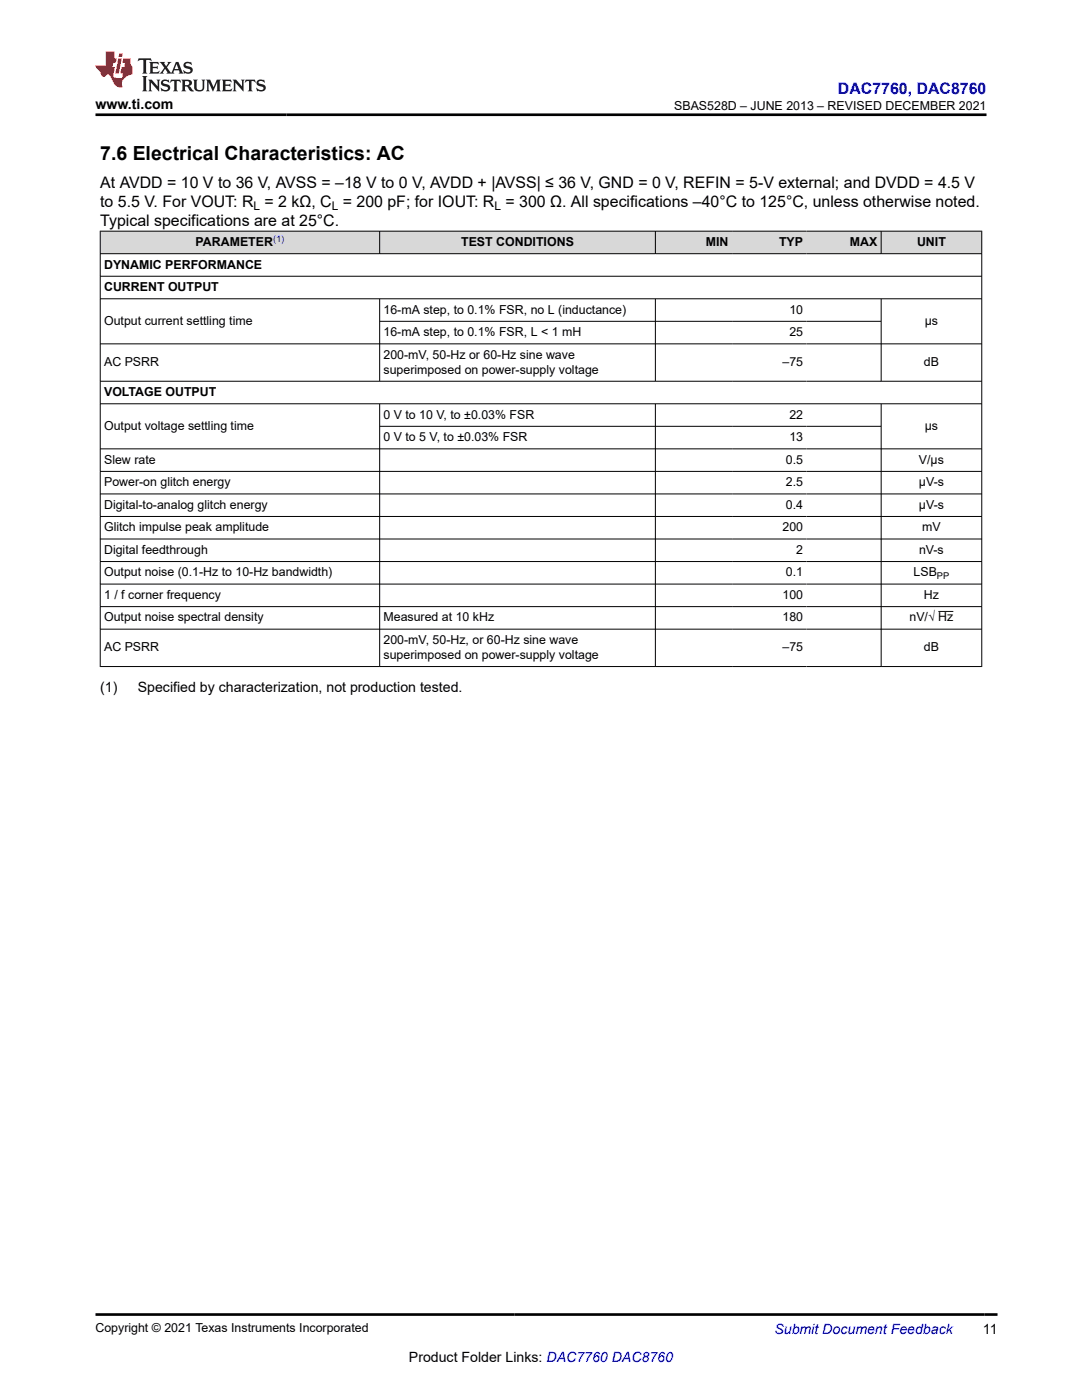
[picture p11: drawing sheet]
<svg xmlns="http://www.w3.org/2000/svg" width="216mm" height="279mm" viewBox="0 0 216 279" stroke-linecap="round" stroke-linejoin="round" font-family="sans-serif">
<defs><g id="words">
<text font-size="3.9" x="20" y="32">7.6 Electrical Characteristics: AC</text>
<text font-size="3.2" fill="#00f" x="167.2" y="18.7">DAC7760, DAC8760</text>
<g font-size="3.2">
<text x="20" y="37.5">At AVDD = 10 V to 36 V, AVSS = –18 V to 0 V, AVDD + |AVSS| ≤ 36 V, GND = 0 V, REFIN = 5-V external; and DVDD = 4.5 V</text>
<text x="20" y="41.3">to 5.5 V. For VOUT: R = 2 kΩ, C = 200 pF; for IOUT: R = 300 Ω. All specifications –40°C to 125°C, unless otherwise noted.</text>
<text x="20" y="45.1">Typical specifications are at 25°C.</text>
</g>
<g font-size="2.8">
<text x="19" y="21.8">www.ti.com</text>
<text x="20" y="138.2">(1)</text>
<text x="27.5" y="138.2">Specified by characterization, not production tested.</text>
<text x="196.1" y="266.1">11</text>
<text x="81.6" y="271.7">Product Folder Links: DAC7760 DAC8760</text>
</g>
<text font-size="2.8" fill="#00f" x="154.5" y="266.2">Submit Document Feedback</text>
<g font-size="2.5">
<text x="134.5" y="21.9">SBAS528D – JUNE 2013 – REVISED DECEMBER 2021</text>
<text x="20.8" y="53.6">DYNAMIC PERFORMANCE</text>
<text x="39" y="49.1">PARAMETER</text>
<text x="92" y="49.1">TEST CONDITIONS</text>
<text x="140.9" y="49.1">MIN</text>
<text x="155.5" y="49.1">TYP</text>
<text x="169.6" y="49.1">MAX</text>
<text x="183" y="49.1">UNIT</text>
<text x="20.8" y="58.1">CURRENT OUTPUT</text>
<text x="20.8" y="64.8">Output current settling time</text>
<text x="76.5" y="62.6">16-mA step, to 0.1% FSR, no L (inductance)</text>
<text x="157.5" y="62.6">10</text>
<text x="184.5" y="64.8">µs</text>
<text x="76.5" y="67.1">16-mA step, to 0.1% FSR, L &lt; 1 mH</text>
<text x="76.5" y="71.6">200-mV, 50-Hz or 60-Hz sine wave</text>
<text x="157.5" y="67.1">25</text>
<text x="20.8" y="73.1">AC PSRR</text>
<text x="76.5" y="74.5">superimposed on power-supply voltage</text>
<text x="156.1" y="73.1">–75</text>
<text x="184.4" y="73.1">dB</text>
<text x="20.8" y="79">VOLTAGE OUTPUT</text>
<text x="76.5" y="83.5">0 V to 10 V, to ±0.03% FSR</text>
<text x="157.5" y="83.5">22</text>
<text x="20.8" y="85.8">Output voltage settling time</text>
<text x="76.5" y="88">0 V to 5 V, to ±0.03% FSR</text>
<text x="157.5" y="88">13</text>
<text x="184.5" y="85.8">µs</text>
<text x="20.8" y="92.5">Slew rate</text>
<text x="156.8" y="92.5">0.5</text>
<text x="183.4" y="92.5">V/µs</text>
<text x="20.8" y="97">Power-on glitch energy</text>
<text x="20.8" y="101.5">Digital-to-analog glitch energy</text>
<text x="156.8" y="97">2.5</text>
<text x="156.8" y="101.5">0.4</text>
<text x="183.4" y="97">µV-s</text>
<text x="183.4" y="101.5">µV-s</text>
<text x="20.8" y="106">Glitch impulse peak amplitude</text>
<text x="156.1" y="106">200</text>
<text x="184" y="106">mV</text>
<text x="20.8" y="110.5">Digital feedthrough</text>
<text x="158.9" y="110.5">2</text>
<text x="183.4" y="110.5">nV-s</text>
<text x="20.8" y="115">Output noise (0.1-Hz to 10-Hz bandwidth)</text>
<text x="20.8" y="119.5">1 / f corner frequency</text>
<text x="156.1" y="119.5">100</text>
<text x="156.8" y="115">0.1</text>
<text x="182.3" y="115">LSB</text>
<text x="184.4" y="119.5">Hz</text>
<text x="20.8" y="124">Output noise spectral density</text>
<text x="76.5" y="124">Measured at 10 kHz</text>
<text x="156.1" y="124">180</text>
<text x="181.5" y="124">nV/√ Hz</text>
<text x="20.8" y="130">AC PSRR</text>
<text x="76.5" y="128.5">200-mV, 50-Hz, or 60-Hz sine wave</text>
<text x="76.5" y="131.5">superimposed on power-supply voltage</text>
<text x="156.1" y="130">–75</text>
<text x="184.4" y="130">dB</text>
<text x="19" y="265.9">Copyright © 2021 Texas Instruments Incorporated</text>
</g>
<g font-size="2.4">
<text x="50.6" y="41.9">L</text>
<text x="66.2" y="41.9">L</text>
<text x="98.7" y="41.9">L</text>
</g>
<text font-size="1.9" fill="#00f" x="54.5" y="48.3">(1)</text>
<text font-size="1.9" x="187" y="115.5">PP</text>
</g></defs>
<g fill="#d8d8d8">
<path d="M20 46.1h175.9v4.5h-175.9z" fill-rule="evenodd"/>
<path d="M20.1 46.2h55.6v4.4h-55.6z" fill-rule="evenodd"/>
<path d="M75.8 46.2h54.9v4.4h-54.9z" fill-rule="evenodd"/>
<path d="M130.8 46.2h15.3v4.4h-15.3z" fill-rule="evenodd"/>
<path d="M146.1 46.2h14.9v4.4h-14.9z" fill-rule="evenodd"/>
<path d="M161 46.2h14.8v4.4h-14.8z" fill-rule="evenodd"/>
<path d="M175.9 46.2h19.9v4.4h-19.9z" fill-rule="evenodd"/>
</g>
<g fill="none" stroke="#000" stroke-width=".2">
<path d="M19.9 46.1h176.1M19.9 50.6h176.1M19.9 55.1h176.1M19.9 59.6h176.1M20 46.1v87M75.8 46.1v4.6M75.8 59.6v16.5M130.8 46.1v4.6M130.8 59.6v16.5M175.8 46.1v4.6M175.8 59.6v16.5M195.9 46.1v87"/>
<path d="M19.9 68.6h176.1M19.9 76.1h176.1M75.8 64.1h100.1M19.9 80.6h176.1M19.9 89.6h176.1M19.9 94.1h176.1M19.9 98.6h176.1M75.8 80.6v52.5M75.8 85.1h100.1M130.8 80.6v52.5M175.8 80.6v52.5M19.9 103.1h176.1"/>
<path d="M19.9 107.6h176.1M19.9 112.1h176.1M19.9 116.6h176.1M19.9 121.1h176.1M19.9 125.6h176.1M19.9 133h176.1M187.2 122h3"/>
</g>
<path d="M27.7 11.6l-.2 .6 .5-.2h.6v.1v2.2l-.2 .4h1l-.2-.4v-2.2v-.1h.5l.5 .2-.1-.6zM29.8 12.4l.2 .3v1.6l-.2 .4h1.9l.1-.6a1.08 1.08 0 0 1-1.3 .2v-.7h.6l.4 .2v-.7l-.4 .2h-.6v-.5l.2-.2a1 1 0 0 1 1 .3l-.1-.5zM31.8 12.4l1 1.1-1 1.2h.9l-.2-.2 .4-.8 .5 .8-.2 .2h1.6l-.2-.2 .1-.5h1l.1 .5-.1 .2h.9l-.2-.4-.8-1.9h-.5l-1 2.1-.8-1.1 .9-1h-.8l.2 .2-.5 .6-.3-.6 .1-.2zM35.2 12.8l.4 1h-.8zM36.8 12.5a.65 .65 0 0 0-.2 .7 .65 .65 0 0 0 .6 .5l.7 .1 .1 .3a.79 .79 0 0 1-.7 .4 .79 .79 0 0 1-.7-.5l.1 .7 .2-.1a.93 .93 0 0 0 1.1 0 .93 .93 0 0 0 .4-.9 1.46 1.46 0 0 0-1.2-.6l-.1-.3a1.09 1.09 0 0 1 1.2 .2l-.2-.6-.1 .1-.6-.2zM28.4 15.2l.2 .4v2.2l-.2 .4h1l-.2-.4v-2.2l.2-.4zM29.6 15.9l.2 .4v1.5l-.2 .4h.8l-.3-.4v-1.3l1.7 1.8v-2l.2-.4h-.8l.2 .2 .1 1.1-1.2-1.3zM32.3 16a.65 .65 0 0 0-.2 .8 .65 .65 0 0 0 .7 .4l.6 .2 .1 .2a.79 .79 0 0 1-.7 .4 .79 .79 0 0 1-.7-.5l.1 .7 .2-.1a.93 .93 0 0 0 1.1 .1 .93 .93 0 0 0 .4-1 1.46 1.46 0 0 0-1.2-.5l-.1-.4a1.09 1.09 0 0 1 1.2 .2l-.2-.6-.1 .1-.6-.1zM34.1 15.9l-.1 .6a.63 .63 0 0 1 .7-.3l.1 1.6-.3 .4h1l-.2-.4v-1.6a.66 .66 0 0 1 .8 .3l-.1-.6zM36.2 15.9l.2 .4v1.5l-.2 .4h.9l-.2-.2v-.7h.5l.1 .2a.79 .79 0 0 0 1.2 .6l-1-.9a.61 .61 0 0 0 .6-.6 .61 .61 0 0 0-.5-.7zM36.9 16.2h.2a.47 .47 0 0 1 .5 .1 .47 .47 0 0 1 .1 .5l-.2 .1-.6 .1zM38.5 15.9l.2 .2a2.27 2.27 0 0 0 .4 2 1.04 1.04 0 0 0 1.7-.7v-1.3l.2-.2h-.8l.2 .4v1.1a.6 .6 0 0 1-.6 .6 .6 .6 0 0 1-.6-.6v-1.1l.3-.4zM41.1 15.9l.2 .4v1.5l-.2 .4h.7l-.2-.4v-1.4l.9 1.9 .8-1.9v1.4l-.2 .4h1l-.3-.4v-1.5l.3-.4h-.8l-.7 1.5-.7-1.5zM44.3 15.9l.2 .4v1.5l-.2 .4h1.9l.1-.6a1.09 1.09 0 0 1-1.3 .2v-.7h.6l.4 .2v-.6l-.4 .2h-.6v-.6l.2-.1a1.01 1.01 0 0 1 1 .3l-.1-.6zM46.4 15.9l.3 .4v1.5l-.3 .4h.8l-.2-.4v-1.3l1.6 1.8v-2l.2-.4h-.7l.2 .2v1.1l-1.2-1.3zM49 15.9l-.1 .6a.63 .63 0 0 1 .8-.3v1.6l-.3 .4h1l-.2-.4v-1.6a.66 .66 0 0 1 .8 .3l-.1-.6zM51.4 16a.65 .65 0 0 0-.2 .8 .65 .65 0 0 0 .6 .4l.6 .2 .2 .2a.79 .79 0 0 1-.8 .4 .79 .79 0 0 1-.6-.5l.1 .7 .2-.1a.93 .93 0 0 0 1 .1 .93 .93 0 0 0 .5-1 1.46 1.46 0 0 0-1.3-.5l-.1-.4a1.09 1.09 0 0 1 1.3 .2l-.2-.6-.2 .1-.5-.1z" fill="#231f20"/>
<path d="M21.1 10.3v2.7h-2.1l.1 .4 .9 1a.95 .95 0 0 0 .9 .9 .59 .59 0 0 1 .6-.4 .59 .59 0 0 1 .5 .3l.4 .8a1.59 1.59 0 0 0 2.1 1.4 1.61 1.61 0 0 1 1-2.3l1-.3-.1-1.5a1.59 1.59 0 0 1-.4-1.7h-1.4l-.2 .9h.5l-.1 .9h-.5l-.2 .9v.3l.4 .1-.2 .9h-.6a.73 .73 0 0 1-1.1-.7l.3-1.5h-.5l.2-.9h.5l.2-.9h-.5v-1.3zM23.6 11.6l-.6 3.1h.7l.6-3.1zM23.8 10.7l-.1 .6h.7l.1-.6z" fill="#ed1c24"/>
<path d="M19 22.9h177.8M19.1 262.3h179.9" fill="none" stroke="#000" stroke-width=".53"/>
<use href="#words"/>
</svg>
